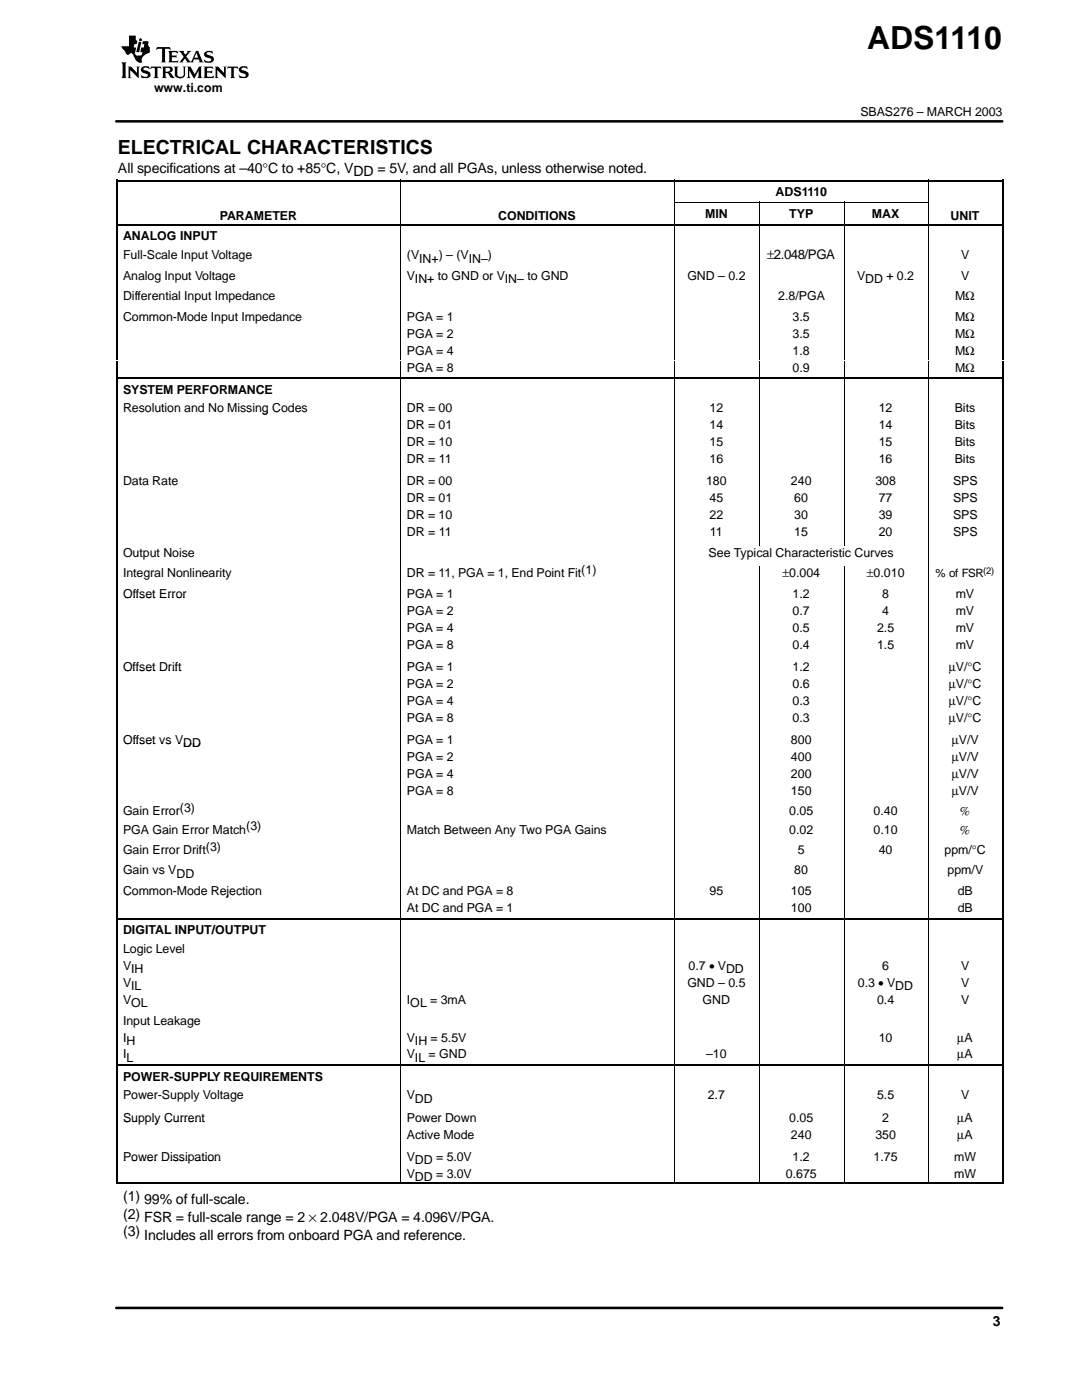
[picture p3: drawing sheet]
<svg xmlns="http://www.w3.org/2000/svg" width="216mm" height="279mm" viewBox="0 0 216 279" stroke-linecap="round" stroke-linejoin="round" font-family="sans-serif">
<defs><g id="words">
<text font-size="6.3" x="173.1" y="9.7">ADS1110</text>
<text font-size="3.9" x="23.5" y="30.7">ELECTRICAL CHARACTERISTICS</text>
<g font-size="2.8">
<text x="23.5" y="34.5">All specifications at –40°C to +85°C, VDD = 5V, and all PGAs, unless otherwise noted.</text>
<text x="24.6" y="239.7">(1) 99% of full-scale.</text>
<text x="24.6" y="243.2">(2) FSR = full-scale range = 2 × 2.048V/PGA = 4.096V/PGA.</text>
<text x="24.6" y="246.7">(3) Includes all errors from onboard PGA and reference.</text>
<text x="198.1" y="264.7">3</text>
</g>
<text font-size="2.6" x="153.1" y="51.7">±2.048/PGA</text>
<g font-size="2.5">
<text x="30.7" y="18.5">www.ti.com</text>
<text x="171.7" y="23.2">SBAS276 – MARCH 2003</text>
<text x="154.8" y="39.1">ADS1110</text>
<text x="24.6" y="47.9">ANALOG INPUT</text>
<text x="43.9" y="43.9">PARAMETER</text>
<text x="99.4" y="43.9">CONDITIONS</text>
<text x="140.7" y="43.5">MIN</text>
<text x="157.5" y="43.5">TYP</text>
<text x="174" y="43.5">MAX</text>
<text x="189.7" y="43.9">UNIT</text>
<text x="24.6" y="51.7">Full-Scale Input Voltage</text>
<text x="81.2" y="51.7">(V</text>
<text x="83.7" y="52.4">IN+</text>
<text x="87.5" y="51.7">) – (V</text>
<text x="93.6" y="52.4">IN–</text>
<text x="97.4" y="51.7">)</text>
<text x="191.8" y="51.7">V</text>
<text x="24.6" y="55.8">Analog Input Voltage</text>
<text x="24.6" y="59.9">Differential Input Impedance</text>
<text x="81.2" y="55.8">V</text>
<text x="82.8" y="56.5">IN+</text>
<text x="87.4" y="55.8">to GND or V</text>
<text x="100.8" y="56.5">IN–</text>
<text x="105.2" y="55.8">to GND</text>
<text x="137.2" y="55.8">GND – 0.2</text>
<text x="155.3" y="59.9">2.8/PGA</text>
<text x="171" y="55.8">V</text>
<text x="172.6" y="56.5">DD</text>
<text x="176.9" y="55.8">+ 0.2</text>
<text x="190.6" y="59.9">MΩ</text>
<text x="191.8" y="55.8">V</text>
<text x="24.6" y="64">Common-Mode Input Impedance</text>
<text x="81.2" y="64">PGA = 1</text>
<text x="158.2" y="64">3.5</text>
<text x="190.6" y="64">MΩ</text>
<text x="81.2" y="67.4">PGA = 2</text>
<text x="81.2" y="70.8">PGA = 4</text>
<text x="158.2" y="67.4">3.5</text>
<text x="158.2" y="70.8">1.8</text>
<text x="190.6" y="67.4">MΩ</text>
<text x="190.6" y="70.8">MΩ</text>
<text x="81.2" y="74.2">PGA = 8</text>
<text x="158.2" y="74.2">0.9</text>
<text x="190.6" y="74.2">MΩ</text>
<text x="24.6" y="78.6">SYSTEM PERFORMANCE</text>
<text x="24.6" y="82.3">Resolution and No Missing Codes</text>
<text x="81.2" y="82.3">DR = 00</text>
<text x="141.6" y="82.3">12</text>
<text x="175.3" y="82.3">12</text>
<text x="190.5" y="82.3">Bits</text>
<text x="81.2" y="85.7">DR = 01</text>
<text x="81.2" y="89.1">DR = 10</text>
<text x="141.6" y="85.7">14</text>
<text x="141.6" y="89.1">15</text>
<text x="175.3" y="85.7">14</text>
<text x="175.3" y="89.1">15</text>
<text x="190.5" y="85.7">Bits</text>
<text x="190.5" y="89.1">Bits</text>
<text x="81.2" y="92.5">DR = 11</text>
<text x="141.6" y="92.5">16</text>
<text x="175.3" y="92.5">16</text>
<text x="190.5" y="92.5">Bits</text>
<text x="24.6" y="96.9">Data Rate</text>
<text x="81.2" y="96.9">DR = 00</text>
<text x="81.2" y="100.2">DR = 01</text>
<text x="140.9" y="96.9">180</text>
<text x="141.6" y="100.2">45</text>
<text x="157.8" y="96.9">240</text>
<text x="158.5" y="100.2">60</text>
<text x="174.7" y="96.9">308</text>
<text x="175.3" y="100.2">77</text>
<text x="190.2" y="96.9">SPS</text>
<text x="190.2" y="100.2">SPS</text>
<text x="81.2" y="103.6">DR = 10</text>
<text x="81.2" y="107">DR = 11</text>
<text x="141.6" y="103.6">22</text>
<text x="141.6" y="107">11</text>
<text x="158.5" y="103.6">30</text>
<text x="158.5" y="107">15</text>
<text x="175.3" y="103.6">39</text>
<text x="175.3" y="107">20</text>
<text x="190.2" y="103.6">SPS</text>
<text x="190.2" y="107">SPS</text>
<text x="24.6" y="111.1">Output Noise</text>
<text x="141.4" y="111.1">See Typical Characteristic Curves</text>
<text x="24.6" y="115.1">Integral Nonlinearity</text>
<text x="24.6" y="119.3">Offset Error</text>
<text x="81.2" y="115.1">DR = 11, PGA = 1, End Point Fit</text>
<text x="81.2" y="119.3">PGA = 1</text>
<text x="116" y="114.5">(1)</text>
<text x="156.1" y="115.1">±0.004</text>
<text x="158.2" y="119.3">1.2</text>
<text x="173" y="115.1">±0.010</text>
<text x="176" y="119.3">8</text>
<text x="190.8" y="119.3">mV</text>
<text x="81.2" y="122.7">PGA = 2</text>
<text x="158.2" y="122.7">0.7</text>
<text x="176" y="122.7">4</text>
<text x="190.8" y="122.7">mV</text>
<text x="81.2" y="126.1">PGA = 4</text>
<text x="81.2" y="129.5">PGA = 8</text>
<text x="158.2" y="126.1">0.5</text>
<text x="158.2" y="129.5">0.4</text>
<text x="175" y="126.1">2.5</text>
<text x="175" y="129.5">1.5</text>
<text x="190.8" y="126.1">mV</text>
<text x="190.8" y="129.5">mV</text>
<text x="24.6" y="133.9">Offset Drift</text>
<text x="81.2" y="133.9">PGA = 1</text>
<text x="81.2" y="137.2">PGA = 2</text>
<text x="158.2" y="133.9">1.2</text>
<text x="158.2" y="137.2">0.6</text>
<text x="189.3" y="133.9">µV/°C</text>
<text x="189.3" y="137.2">µV/°C</text>
<text x="81.2" y="140.6">PGA = 4</text>
<text x="158.2" y="140.6">0.3</text>
<text x="189.3" y="140.6">µV/°C</text>
<text x="24.6" y="148.4">Offset vs V</text>
<text x="36.6" y="149.1">DD</text>
<text x="81.2" y="144">PGA = 8</text>
<text x="81.2" y="148.4">PGA = 1</text>
<text x="157.8" y="148.4">800</text>
<text x="158.2" y="144">0.3</text>
<text x="189.3" y="144">µV/°C</text>
<text x="189.9" y="148.4">µV/V</text>
<text x="81.2" y="151.8">PGA = 2</text>
<text x="81.2" y="155.2">PGA = 4</text>
<text x="157.8" y="151.8">400</text>
<text x="157.8" y="155.2">200</text>
<text x="189.9" y="151.8">µV/V</text>
<text x="189.9" y="155.2">µV/V</text>
<text x="35.9" y="162">(3)</text>
<text x="81.2" y="158.6">PGA = 8</text>
<text x="157.8" y="158.6">150</text>
<text x="189.9" y="158.6">µV/V</text>
<text x="24.6" y="162.6">Gain Error</text>
<text x="24.6" y="166.4">PGA Gain Error Match</text>
<text x="49.1" y="165.7">(3)</text>
<text x="81.2" y="166.4">Match Between Any Two PGA Gains</text>
<text x="157.5" y="162.6">0.05</text>
<text x="157.5" y="166.4">0.02</text>
<text x="174.3" y="162.6">0.40</text>
<text x="174.3" y="166.4">0.10</text>
<text x="191.5" y="162.6">%</text>
<text x="191.5" y="166.4">%</text>
<text x="24.6" y="170.4">Gain Error Drift</text>
<text x="41.1" y="169.8">(3)</text>
<text x="159.2" y="170.4">5</text>
<text x="175.3" y="170.4">40</text>
<text x="188.5" y="170.4">ppm/°C</text>
<text x="24.6" y="174.5">Gain vs V</text>
<text x="24.6" y="178.6">Common-Mode Rejection</text>
<text x="24.6" y="178.6">Common Mode Rejection</text>
<text x="35.2" y="175.2">DD</text>
<text x="81.2" y="178.6">At DC and PGA = 8</text>
<text x="141.6" y="178.6">95</text>
<text x="157.8" y="178.6">105</text>
<text x="158.5" y="174.5">80</text>
<text x="189.1" y="174.5">ppm/V</text>
<text x="191.1" y="178.6">dB</text>
<text x="81.2" y="182">At DC and PGA = 1</text>
<text x="157.8" y="182">100</text>
<text x="191.1" y="182">dB</text>
<text x="24.6" y="186.4">DIGITAL INPUT/OUTPUT</text>
<text x="24.6" y="190.2">Logic Level</text>
<text x="24.6" y="193.5">V</text>
<text x="24.6" y="196.9">V</text>
<text x="26.2" y="194.2">IH</text>
<text x="26.2" y="197.6">IL</text>
<text x="137.2" y="196.9">GND – 0.5</text>
<text x="137.4" y="193.5">0.7 • V</text>
<text x="144.9" y="194.2">DD</text>
<text x="171.2" y="196.9">0.3 • V</text>
<text x="176" y="193.5">6</text>
<text x="178.6" y="197.6">DD</text>
<text x="191.8" y="193.5">V</text>
<text x="191.8" y="196.9">V</text>
<text x="24.6" y="200.3">V</text>
<text x="26.2" y="201">OL</text>
<text x="81.2" y="200.3">I</text>
<text x="81.9" y="201">OL</text>
<text x="85.8" y="200.3">= 3mA</text>
<text x="140.2" y="200.3">GND</text>
<text x="175" y="200.3">0.4</text>
<text x="191.8" y="200.3">V</text>
<text x="24.6" y="204.5">Input Leakage</text>
<text x="24.6" y="207.9">I</text>
<text x="25.2" y="208.5">H</text>
<text x="81.2" y="207.9">V</text>
<text x="82.8" y="208.5">IH</text>
<text x="85.9" y="207.9">= 5.5V</text>
<text x="175.3" y="207.9">10</text>
<text x="191" y="207.9">µA</text>
<text x="24.6" y="211.2">I</text>
<text x="24.6" y="215.6">POWER-SUPPLY REQUIREMENTS</text>
<text x="25.2" y="211.9">L</text>
<text x="81.2" y="211.2">V</text>
<text x="82.8" y="211.9">IL</text>
<text x="85.5" y="211.2">= GND</text>
<text x="140.9" y="211.2">–10</text>
<text x="191" y="211.2">µA</text>
<text x="24.6" y="219.4">Power-Supply Voltage</text>
<text x="81.2" y="219.4">V</text>
<text x="82.8" y="220">DD</text>
<text x="141.2" y="219.4">2.7</text>
<text x="175" y="219.4">5.5</text>
<text x="191.8" y="219.4">V</text>
<text x="24.6" y="223.9">Supply Current</text>
<text x="24.6" y="223.9">Su</text>
<text x="30.3" y="223.9">ly Current</text>
<text x="81.2" y="223.9">Power Down</text>
<text x="81.2" y="227.2">Active Mode</text>
<text x="157.5" y="223.9">0.05</text>
<text x="157.8" y="227.2">240</text>
<text x="174.7" y="227.2">350</text>
<text x="176" y="223.9">2</text>
<text x="191" y="223.9">µA</text>
<text x="191" y="227.2">µA</text>
<text x="24.6" y="231.6">Power Dissipation</text>
<text x="24.6" y="231.6">Power Dissi ation</text>
<text x="81.2" y="231.6">V</text>
<text x="82.8" y="232.3">DD</text>
<text x="87" y="231.6">= 5.0V</text>
<text x="158.2" y="231.6">1.2</text>
<text x="174.3" y="231.6">1.75</text>
<text x="190.4" y="231.6">mW</text>
<text x="81.2" y="235">V</text>
<text x="82.8" y="235.7">DD</text>
<text x="87" y="235">= 3.0V</text>
<text x="156.8" y="235">0.675</text>
<text x="190.4" y="235">mW</text>
</g>
<text font-size="2.3" x="186.7" y="115.1">% of FSR</text>
<text font-size="1.9" x="196.2" y="114.5">(2)</text>
</g></defs>
<path d="M23.2 24.2h176.8" fill="none" stroke="#000" stroke-width=".51"/>
<g fill="#000">
<path d="M27.7 8.4h.5l-.4 2h-.6z"/>
<path d="M27.8 7.8a.33 .33 0 0 1 .4-.1 .33 .33 0 0 1 .1 .5h-.4z" fill-rule="evenodd"/>
<path d="M25.7 7.1h1.4v.9l.3 .1-.1 .7h-.5l-.1 .7h.5l-.2 .8a.55 .55 0 0 0 .2 .8l1.1-.1 .1-.6h-.4v-.2l.2-.7h.5l.1-.7h-.4l.1-.6 1.1 .1-.1 .7 .4 .4v1l-.1 .2-.8 .2-.6 .5-.1 .4v.8l-.6-.1a1.69 1.69 0 0 1-1-1.3l-.5-.5h-.1a.57 .57 0 0 1-1 .2l-.1-.6-.6-.5-.2-.5h1.5z" fill-rule="evenodd"/>
<path d="M33.5 10.2h1.9l.2 .5-.5-.3h-.8v.7l.9-.1v.6l-.1-.2h-.8v.8h1l.3-.3-.1 .5h-2l.3-.3v-1.6z" fill-rule="evenodd"/>
<path d="M35.6 10.2h1.1v.3l.3 .4 .4-.5-.1-.2h.9l-1 1.1 .8 1.1 .4-.5 .7-1.7h.4l.9 2.1 .2 .1h-1h.2l-.2-.5h-.9l-.2 .3 .2 .2h-1.5l.1-.1-.4-.6-.5 .6 .2 .1h-1l.5-.2 .6-.9-.6-.8z" fill-rule="evenodd"/>
<path d="M40.7 10.6l.6-.4h1l.1 .6-.4-.4h-.6l-.2 .2v.2l.5 .2a.82 .82 0 0 1 .8 .4 .82 .82 0 0 1 0 .9l-.4 .2h-1.2l-.3-.6a1.11 1.11 0 0 0 1.2 .3l.4-.2a.95 .95 0 0 0-1-.6l-.4-.2z" fill-rule="evenodd"/>
</g>
<path d="M39.2 10.6l.3 .9h-.7z" fill="#fff"/>
<g fill="#000">
<path d="M24.2 12.4h1l-.1 .2v2.9l.1 .1h-1l.3-.4v-2.3z" fill-rule="evenodd"/>
<path d="M25.5 13.3h.7l1.1 1.3v-1.2l-.1-.1h.7l-.2 .2v2.1l-1.7-1.6v1.4l.2 .2h-.7l.2-.2v-2z" fill-rule="evenodd"/>
<path d="M28.3 13.5l.1-.1a1.21 1.21 0 0 1 1.2-.1l.1-.1 .2 .6-.4-.2a.69 .69 0 0 0-.9 0l.1 .4 .4 .1a.82 .82 0 0 1 .8 .5 .82 .82 0 0 1-.2 .9l-1.4 .1-.3-.7 .7 .4 .8-.1v-.4l-.5-.2a.81 .81 0 0 1-.8-1.1z" fill-rule="evenodd"/>
<path d="M30.1 13.3h2l.2 .5-.3-.3h-.6v1.9l.3 .2h-1.1l.3-.3v-1.7l-.6-.1-.3 .3z" fill-rule="evenodd"/>
<path d="M32.3 13.3h1.8l.3 .2 .1 .6-.2 .2-.4 .2 1 1.1-.9-.1-.1-.3a.76 .76 0 0 0-.9-.6v.7l.3 .3h-1l.2-.2v-1.9z" fill-rule="evenodd"/>
<path d="M34.6 13.3h1l-.2 .2v1.5l.2 .3h.7l.3-.1 .1-1.7-.3-.2h.8l-.3 .2v1.3a.95 .95 0 0 1-1.5 .7l-.5-.4v-1.6z" fill-rule="evenodd"/>
<path d="M37.3 13.3h.7l.9 1.5 .8-1.5h.6l-.2 .1v2l.3 .2h-1l.2-.3v-1.2l-.8 1.6-1-1.6v1.1l.2 .4h-.7l.2-.2v-1.9z" fill-rule="evenodd"/>
<path d="M40.6 13.3h1.8l.2 .5-.4-.3-.9 .1v.6h.9l.1-.1v.5l-.3-.1h-.7v.7l1 .1 .5-.2-.2 .5h-2l.2-.2v-2z" fill-rule="evenodd"/>
<path d="M42.8 13.3h.7l1.2 1.3v-1.2l-.2-.1h.8l-.3 .2v2.1l-1.7-1.6v1.4l.3 .2h-.8l.2-.1v-2.1z" fill-rule="evenodd"/>
<path d="M45.5 13.3h1.9l.2 .5-.4-.3-.5 .1v1.7l.2 .3h-.9l.1-.2v-1.9h-.5l-.3 .3z" fill-rule="evenodd"/>
<path d="M47.9 13.4a1.21 1.21 0 0 1 1.3-.1l.1-.1 .1 .6-.3-.2a.69 .69 0 0 0-.9 0l.1 .4 .6 .1a.79 .79 0 0 1 .6 1.1v.1l-.4 .3h-1.3l-.2-.7 .7 .4 .7-.1a.42 .42 0 0 0-.4-.6 .81 .81 0 0 1-.8-1.1z" fill-rule="evenodd"/>
</g>
<path d="M33 13.5l.9 .1a.39 .39 0 0 1-.3 .6l-.6 .1z" fill-rule="evenodd" fill="#fff"/>
<path d="M31.3 9.4h2.6l.2 .5-.1 .1-.3-.3h-.8v2.6l.2 .1h-1l.2-.1v-2.6h-.8l-.3 .3z" fill-rule="evenodd" fill="#000"/>
<path d="M23.2 261h176.8" fill="none" stroke="#000" stroke-width=".51"/>
<g fill="none" stroke="#000" stroke-width=".25">
<path d="M23.2 36h177.2M23.3 35.9v13.5M200.2 35.9v13.5M23.2 44.8h177.2M23.3 49.5v12.2M200.2 49.5v12.2M23.2 75.5h177.2M23.3 61.8v3.3M23.3 65.2v3.3M23.3 68.6v3.3M23.3 72v130.2M200.2 61.8v3.3"/>
<path d="M200.2 65.2v3.3M200.2 68.6v3.3M200.2 72v130.2M23.2 183.3h177.2M23.2 212.6h177.2M23.3 202.3v3.3M23.3 205.7v3.3M23.3 209v27.1M200.2 202.3v3.3M200.2 205.7v3.3M200.2 209v27.1M23.2 236h177.2"/>
</g>
<g fill="none" stroke="#000" stroke-width=".2">
<path d="M79.9 35.9v13.5M134.7 35.9v13.5M185.3 35.9v13.5M79.9 49.5v12.2M134.6 40.3h50.7M134.7 49.5v12.2M151.6 40.3v9.1M151.6 49.5v12.2M168.4 40.3v9.1M168.4 49.5v12.2M185.3 49.5v12.2M79.9 61.8v3.3"/>
<path d="M79.9 65.2v3.3M79.9 68.6v3.3M79.9 72v130.2M134.7 61.8v3.3M134.7 65.2v3.3M134.7 68.6v3.3M134.7 72v130.2M151.6 61.8v3.3M151.6 65.2v3.3M151.6 68.6v3.3M151.6 72v36.9M168.4 61.8v3.3"/>
<path d="M168.4 65.2v3.3M168.4 68.6v3.3M168.4 72v36.9M185.3 61.8v3.3M185.3 65.2v3.3M185.3 68.6v3.3M185.3 72v130.2M151.6 112.9v89.3M168.4 112.9v89.3M79.9 202.3v3.3M79.9 205.7v3.3M79.9 209v27.1"/>
<path d="M134.7 202.3v3.3M134.7 205.7v3.3M134.7 209v27.1M151.6 202.3v3.3M151.6 205.7v3.3M151.6 209v27.1M168.4 202.3v3.3M168.4 205.7v3.3M168.4 209v27.1M185.3 202.3v3.3M185.3 205.7v3.3M185.3 209v27.1"/>
</g>
<use href="#words"/>
</svg>
